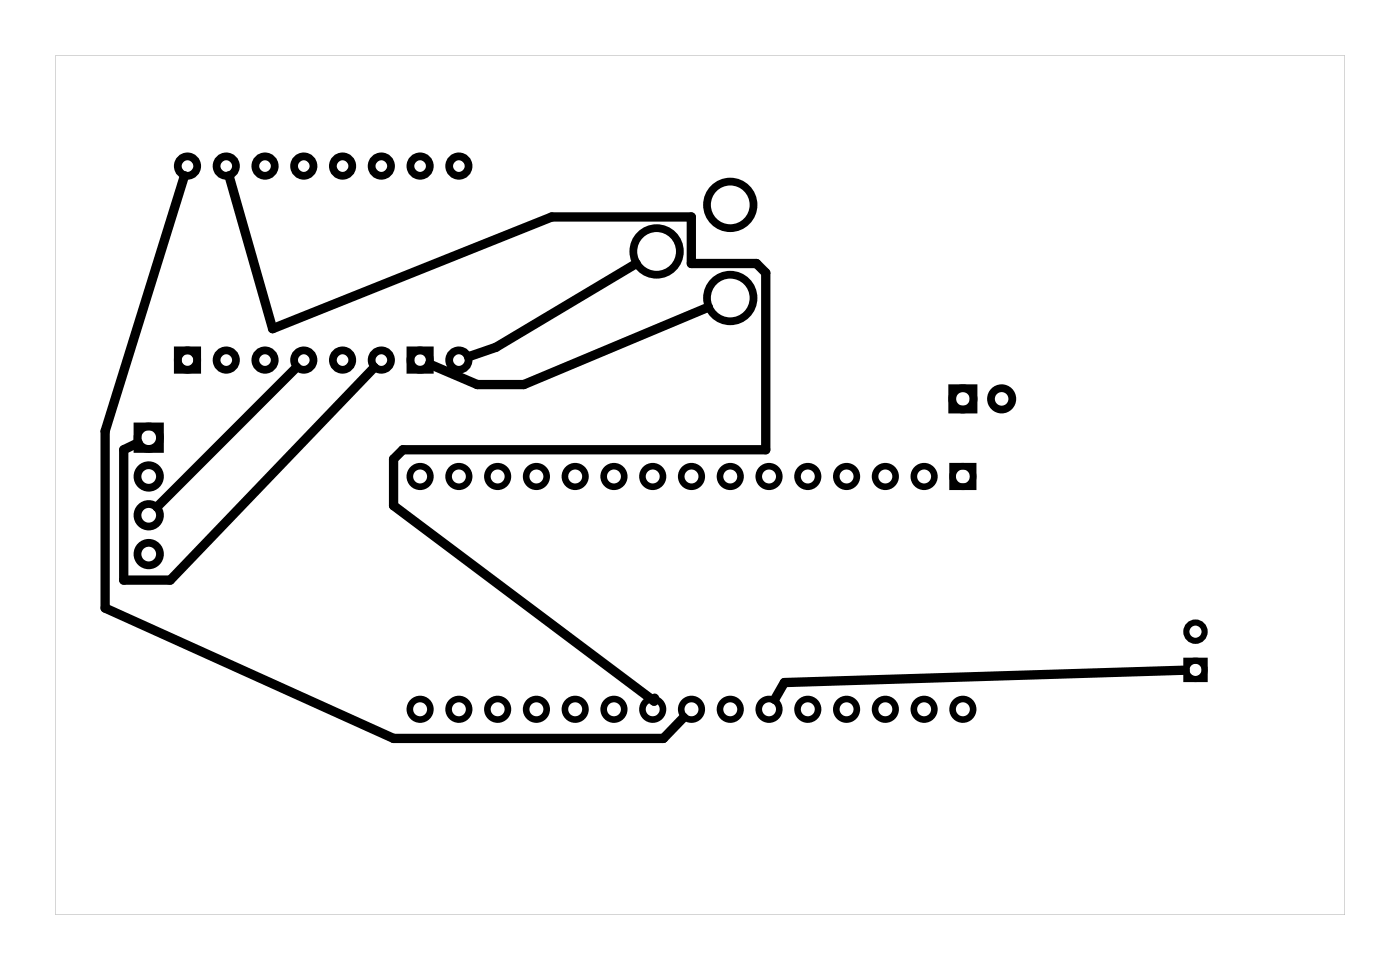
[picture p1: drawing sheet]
<svg xmlns="http://www.w3.org/2000/svg" width="92mm" height="63mm" viewBox="0 0 92 63" stroke-linecap="round" stroke-linejoin="round" font-family="sans-serif">
<path d="M3.6 3.6h84.5v56.3h-84.5zM3.6 3.6v56.3h84.5v-56.3z" fill="#000"/>
<g fill="none" stroke="#000" stroke-width=".51">
<path d="M9 27.9h1.5v1.5h-1.5zM11.6 22.9h1.3v1.3h-1.3zM26.9 22.9h1.3v1.3h-1.3zM62.4 25.4h1.4v1.4h-1.4z"/>
<circle cx="12.3" cy="10.9" r=".64"/>
<circle cx="14.8" cy="10.9" r=".64"/>
<circle cx="17.4" cy="10.9" r=".64"/>
<circle cx="19.9" cy="10.9" r=".64"/>
<circle cx="22.4" cy="10.9" r=".64"/>
<circle cx="25" cy="10.9" r=".64"/>
<circle cx="27.5" cy="10.9" r=".64"/>
<circle cx="30.1" cy="10.9" r=".64"/>
<circle cx="43" cy="16.5" r="1.52"/>
<circle cx="47.8" cy="13.4" r="1.52"/>
<circle cx="47.8" cy="19.5" r="1.52"/>
<circle cx="9.7" cy="31.2" r=".74"/>
<circle cx="9.7" cy="28.7" r=".74"/>
<circle cx="9.7" cy="33.7" r=".74"/>
<circle cx="9.7" cy="36.3" r=".74"/>
<circle cx="12.3" cy="23.6" r=".64"/>
<circle cx="14.8" cy="23.6" r=".64"/>
<circle cx="17.4" cy="23.6" r=".64"/>
<circle cx="19.9" cy="23.6" r=".64"/>
<circle cx="22.4" cy="23.6" r=".64"/>
<circle cx="25" cy="23.6" r=".64"/>
<circle cx="27.5" cy="23.6" r=".64"/>
<circle cx="30.1" cy="23.6" r=".64"/>
<circle cx="63.1" cy="26.1" r=".7"/>
<circle cx="65.6" cy="26.1" r=".7"/>
</g>
<g fill="none" stroke="#000" stroke-width=".43">
<path d="M62.4 30.5h1.4v1.4h-1.4z"/>
<circle cx="27.5" cy="31.2" r=".67"/>
<circle cx="30.1" cy="31.2" r=".67"/>
<circle cx="32.6" cy="31.2" r=".67"/>
<circle cx="35.1" cy="31.2" r=".67"/>
<circle cx="37.7" cy="31.2" r=".67"/>
<circle cx="40.2" cy="31.2" r=".67"/>
<circle cx="42.8" cy="31.2" r=".67"/>
<circle cx="45.3" cy="31.2" r=".67"/>
<circle cx="47.8" cy="31.2" r=".67"/>
<circle cx="50.4" cy="31.2" r=".67"/>
<circle cx="52.9" cy="31.2" r=".67"/>
<circle cx="55.5" cy="31.2" r=".67"/>
<circle cx="58" cy="31.2" r=".67"/>
<circle cx="60.5" cy="31.2" r=".67"/>
<circle cx="63.1" cy="31.2" r=".67"/>
<circle cx="27.5" cy="46.4" r=".67"/>
<circle cx="30.1" cy="46.4" r=".67"/>
<circle cx="32.6" cy="46.4" r=".67"/>
<circle cx="35.1" cy="46.4" r=".67"/>
<circle cx="37.7" cy="46.4" r=".67"/>
<circle cx="40.2" cy="46.4" r=".67"/>
<circle cx="42.8" cy="46.4" r=".67"/>
<circle cx="45.3" cy="46.4" r=".67"/>
<circle cx="47.8" cy="46.4" r=".67"/>
<circle cx="50.4" cy="46.4" r=".67"/>
<circle cx="52.9" cy="46.4" r=".67"/>
<circle cx="55.5" cy="46.4" r=".67"/>
<circle cx="58" cy="46.4" r=".67"/>
<circle cx="60.5" cy="46.4" r=".67"/>
<circle cx="63.1" cy="46.4" r=".67"/>
</g>
<g fill="none" stroke="#000" stroke-width=".4">
<path d="M77.7 43.3h1.2v1.2h-1.2z"/>
<circle cx="78.3" cy="43.9" r=".6"/>
<circle cx="78.3" cy="41.4" r=".6"/>
</g>
<path d="M12.1 11.5l-5.2 16.7v11.6l18.9 8.5h17.7l1.3-1.3M15 11.5l2.9 10 18.2-7.3h9.2v3.1h4.3l.6 .6v11.5h-23.8l-.6 .7v3l17.1 12.8v-.2M41.7 17.3l-9.2 5.4-1.8 .7M19.4 24l-9.1 9.2M24.5 24.1l-13.3 13.9h-3.1v-8.6l1-.4M46.4 20.1l-12.1 5.1h-3l-3.2-1.4M77.6 43.9l-26.2 .8-.6 1.1" fill="none" stroke="#000" stroke-width=".61"/>
</svg>
